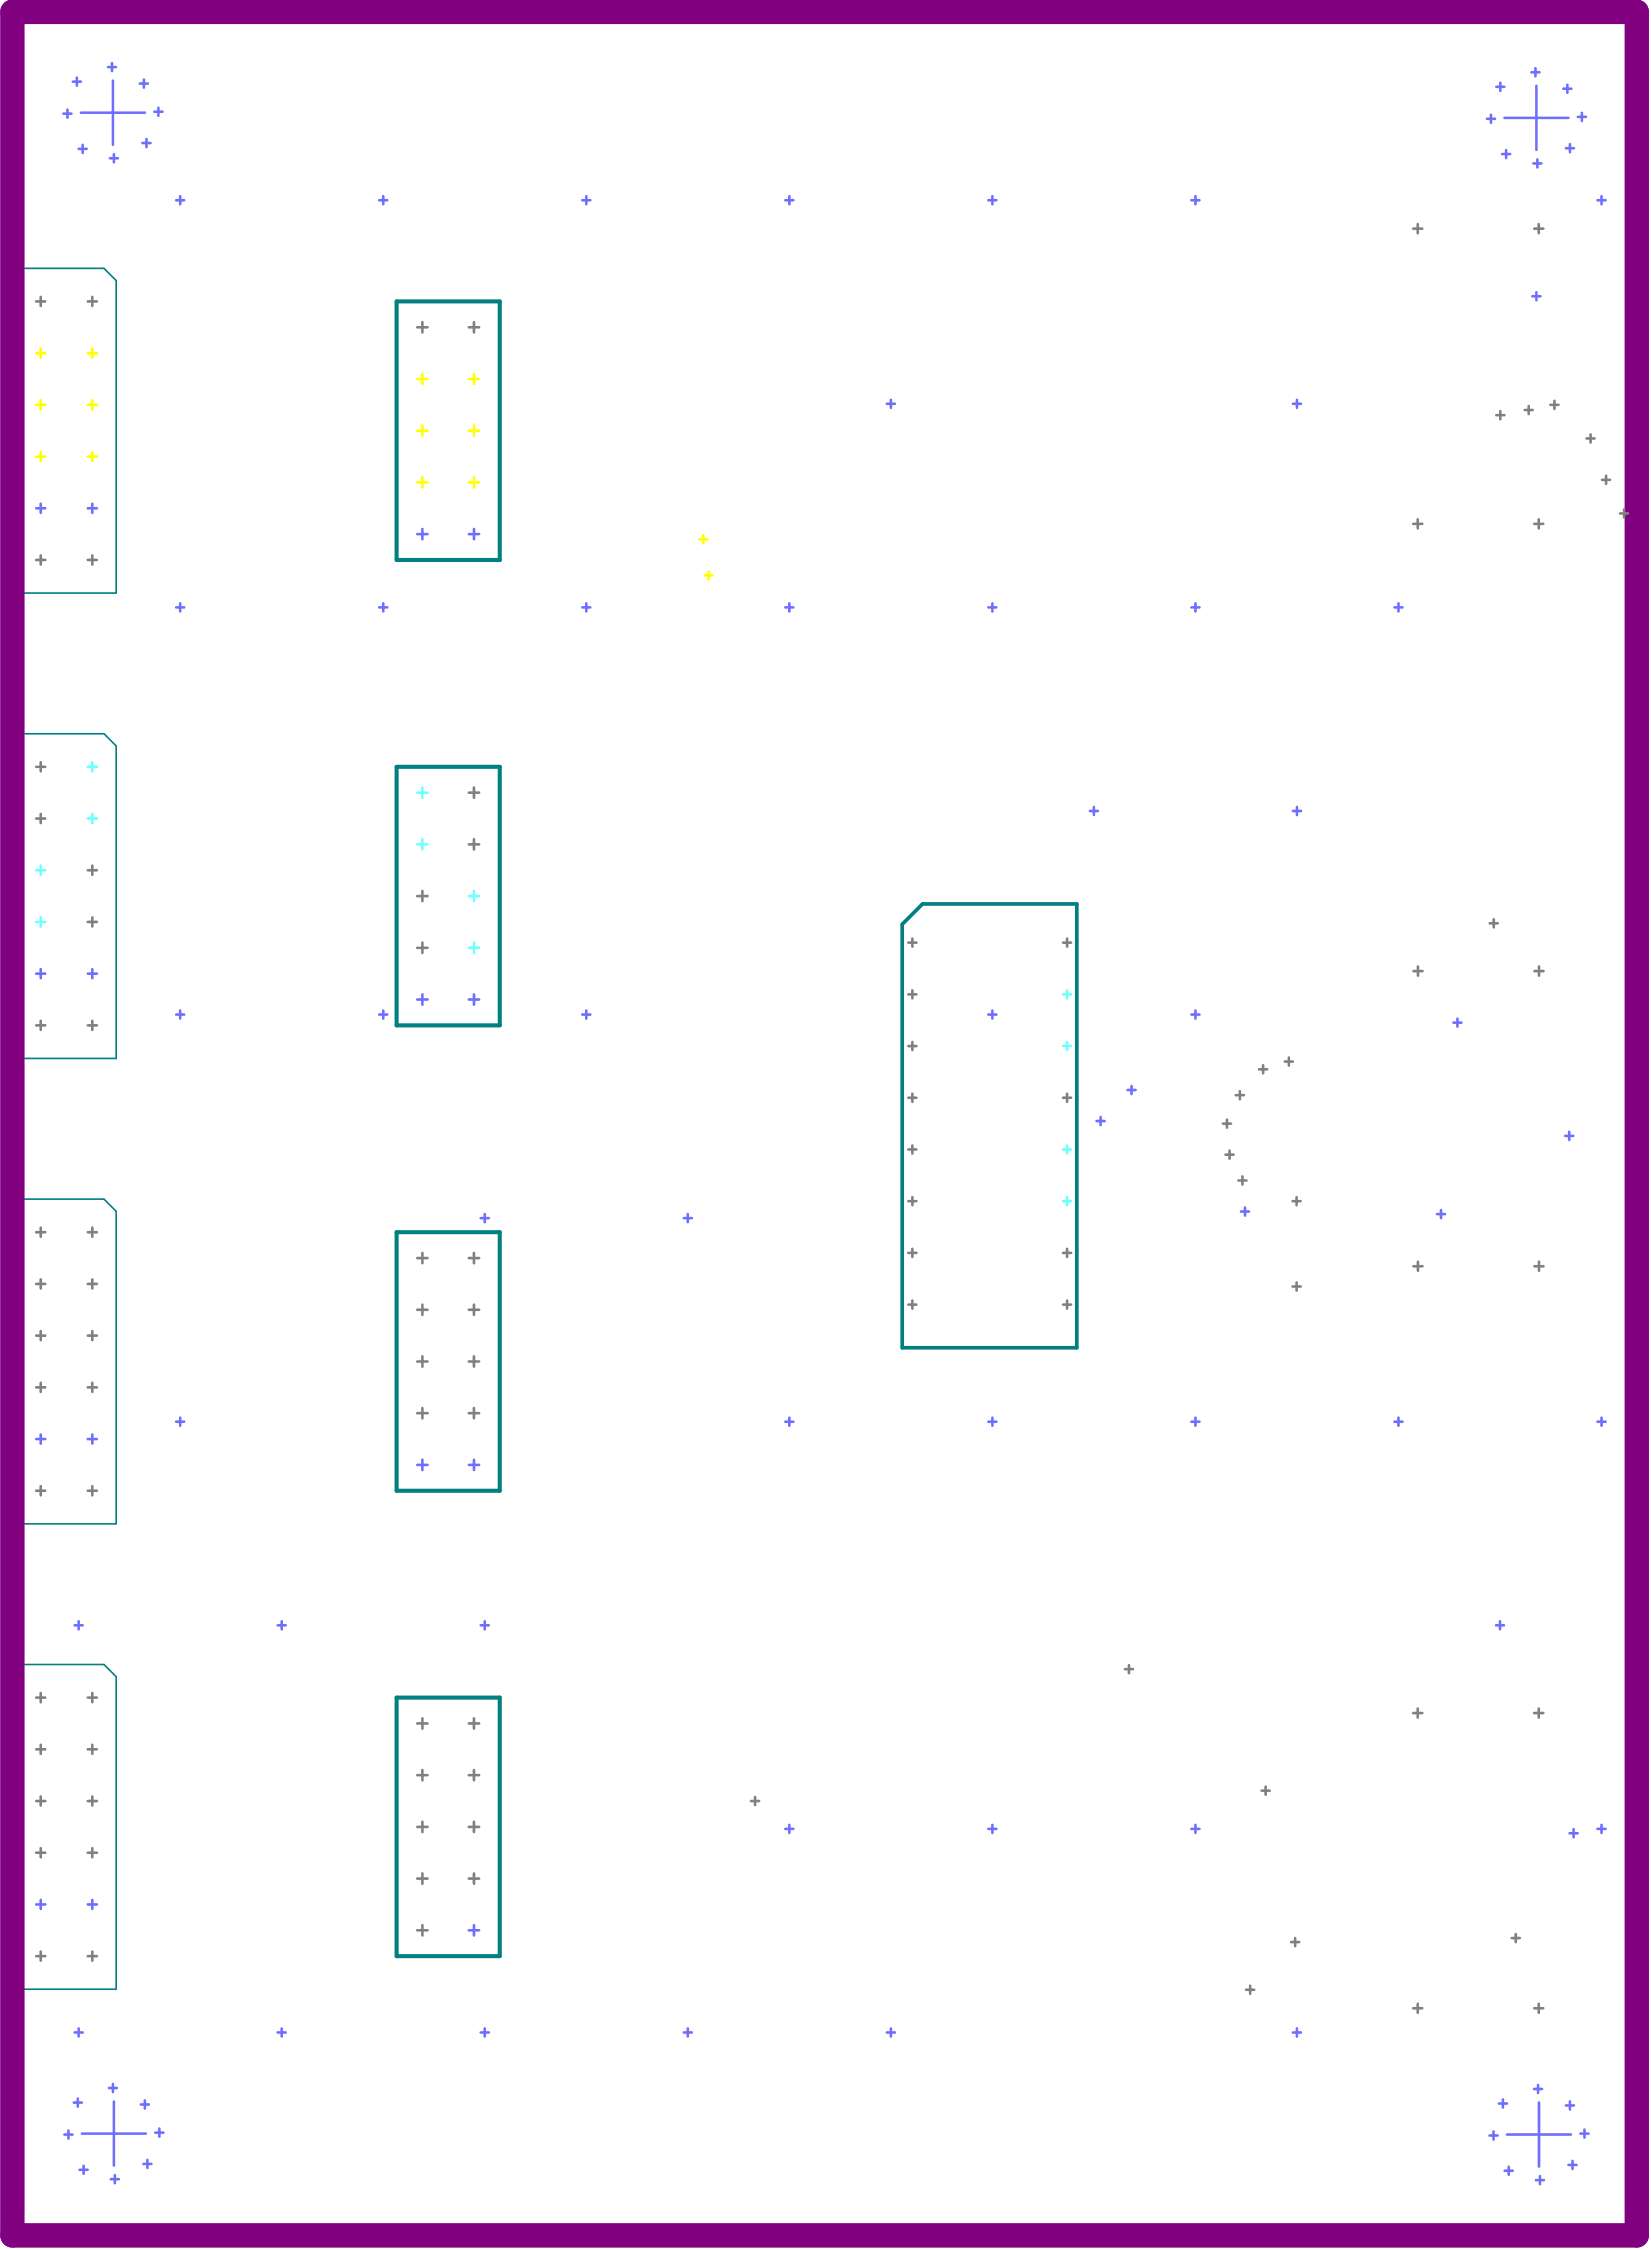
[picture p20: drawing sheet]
<svg xmlns="http://www.w3.org/2000/svg" width="135mm" height="184mm" viewBox="0 0 135 184" stroke-linecap="round" stroke-linejoin="round" font-family="sans-serif">
<path d="M1.4 22h.1M1.4 22h7.1l1 1v25.5h-8.1zM1.4 60.1h.1M1.4 60.1h7.1l1 1v25.5h-8.1zM1.4 98.1h.1M1.4 98.1h7.1l1 1v25.6h-8.1zM1.4 136.2h.1M1.4 136.2h7.1l1 1v25.6h-8.1z" fill="none" stroke="#008080" stroke-width=".13"/>
<path d="M32.5 24.7h8.4v21.1h-8.4zM32.5 62.8h8.4v21.1h-8.4zM32.5 100.8h8.4v21.2h-8.4zM32.5 138.9h8.4v21.2h-8.4z" fill="none" stroke="#008080" stroke-width=".33"/>
<path d="M75.5 74h12.6v36.3h-14.3v-34.6z" fill="none" stroke="#008080" stroke-width=".3"/>
<path d="M1 1h133v182h-133z" fill="none" stroke="#800080" stroke-width="2"/>
<g fill="none" stroke="#6e6eff" stroke-width=".21">
<path d="M5.2 9.3h.7M5.5 9v.6M6 6.7h.6M6.3 6.4v.6M6.4 12.2h.7M6.6 9.2h5.3M6.8 11.9v.6M8.8 5.5h.7M9 13h.7M9.2 5.2v.6M9.2 6.6v5.2M9.3 12.6v.7"/>
<path d="M11.4 6.8h.7M11.7 11.7h.6M11.8 6.5v.7M12 11.4v.6M12.6 9.1h.7M13 8.8v.7M14.4 16.4h.7M14.7 16.1v.6M31 16.4h.7M31.4 16.1v.6M47.6 16.4h.7M48 16.1v.6"/>
<path d="M64.3 16.4h.6M64.6 16.1v.6M80.9 16.4h.6M81.2 16.1v.6M97.5 16.4h.7M97.8 16.1v.6M121.7 9.7h.6M122 9.4v.7M122.4 7.1h.7M122.8 6.8v.6M122.9 12.6h.7M123.1 9.6h5.3"/>
<path d="M123.3 12.3v.6M125.3 5.9h.7M125.5 13.4h.6M125.7 5.6v.6M125.7 7v5.3M125.8 13v.7M127.9 7.3h.7M128.1 12.1h.7M128.3 6.9v.7M128.5 11.8v.7M129.1 9.6h.7M129.5 9.2v.7"/>
<path d="M130.7 16.4h.7M131.1 16.1v.6M72.6 33h.6M72.9 32.7v.7M105.8 33h.7M106.1 32.7v.7M125.4 24.2h.7M125.7 23.9v.7M3 41.6h.7M3.3 41.2v.8M7.2 41.6h.7M7.6 41.2v.8"/>
<path d="M14.4 49.7h.7M14.7 49.4v.6M31 49.7h.7M31.4 49.4v.6M34.1 43.7h.9M34.6 43.3v.8M38.4 43.7h.8M38.8 43.3v.8M47.6 49.7h.7M48 49.4v.6M64.3 49.7h.6M64.6 49.4v.6"/>
<path d="M80.9 49.7h.6M81.2 49.4v.6M97.5 49.7h.7M97.8 49.4v.6M114.1 49.7h.7M114.4 49.4v.6M3 79.7h.7M3.3 79.3v.8M7.2 79.7h.7M7.6 79.3v.8M89.2 66.4h.7M89.5 66v.7"/>
<path d="M105.8 66.4h.7M106.1 66v.7M14.4 83h.7M14.7 82.7v.7M31 83h.7M31.4 82.7v.7M34.1 81.8h.9M34.6 81.4v.8M38.4 81.8h.8M38.8 81.4v.8M39.3 99.7h.7M39.7 99.4v.6"/>
<path d="M47.6 83h.7M48 82.7v.7M56 99.7h.6M56.3 99.4v.6M80.9 83h.6M81.2 82.7v.7M89.7 91.8h.7M90.1 91.4v.7M92.3 89.2h.6M92.6 88.9v.6M97.5 83h.7M97.8 82.7v.7"/>
<path d="M101.6 99.2h.6M101.9 98.8v.7M117.6 99.4h.7M117.9 99v.7M118.9 83.7h.7M119.3 83.4v.6M128.1 93h.7M128.4 92.6v.7M3 117.8h.7M3.3 117.4v.8M7.2 117.8h.7M7.6 117.4v.8"/>
<path d="M14.4 116.4h.7M14.7 116v.7M34.1 119.9h.9M34.6 119.5v.8M38.4 119.9h.8M38.8 119.5v.8M64.3 116.4h.6M64.6 116v.7M80.9 116.4h.6M81.2 116v.7M97.5 116.4h.7M97.8 116v.7"/>
<path d="M114.1 116.4h.7M114.4 116v.7M130.7 116.4h.7M131.1 116v.7M6.1 133h.7M6.4 132.7v.7M22.7 133h.7M23.1 132.7v.7M39.3 133h.7M39.7 132.7v.7M122.4 133h.7M122.8 132.7v.7"/>
<path d="M3 155.9h.7M3.3 155.5v.7M7.2 155.9h.7M7.6 155.5v.7M38.4 158h.8M38.8 157.6v.8M64.3 149.7h.6M64.6 149.4v.6M80.9 149.7h.6M81.2 149.4v.6M97.5 149.7h.7M97.8 149.4v.6"/>
<path d="M128.4 150h.7M128.8 149.7v.7M130.7 149.7h.7M131.1 149.4v.6M5.3 174.7h.6M5.6 174.4v.6M6 172.1h.7M6.1 166.3h.7M6.4 171.8v.6M6.4 166v.7M6.5 177.6h.7M6.7 174.6h5.2"/>
<path d="M6.8 177.3v.6M8.9 170.9h.7M9.1 178.4h.6M9.2 170.6v.6M9.3 172v5.2M9.4 178v.7M11.5 172.2h.7M11.7 177.1h.7M11.9 171.9v.7M12.1 176.8v.6M12.7 174.5h.7M13 174.2v.7"/>
<path d="M22.7 166.3h.7M23.1 166v.7M39.3 166.3h.7M39.7 166v.7M56 166.3h.6M56.3 166v.7M72.6 166.3h.6M72.9 166v.7M105.8 166.3h.7M106.1 166v.7M121.9 174.8h.7M122.2 174.4v.7"/>
<path d="M122.7 172.2h.6M123 171.8v.7M123.1 177.7h.7M123.3 174.7h5.3M123.5 177.3v.7M125.5 171h.7M125.7 178.4h.7M125.9 170.6v.7M125.9 172.1v5.2M126 178.1v.7M128.1 172.3h.7M128.4 177.2h.6"/>
<path d="M128.5 172v.7M128.7 176.9v.6M129.3 174.6h.7M129.7 174.3v.7"/>
</g>
<g fill="none" stroke="#808080" stroke-width=".21">
<path d="M115.7 18.7h.7M116 18.3v.8M125.6 18.7h.7M125.9 18.3v.8M3 24.7h.7M3.3 24.3v.7M7.2 24.7h.7M7.6 24.3v.7M34.1 26.8h.9M34.6 26.4v.8M38.4 26.8h.8M38.8 26.4v.8"/>
<path d="M122.4 34h.7M122.8 33.6v.7M124.8 33.6h.6M125.1 33.2v.7M126.9 33.1h.6M127.2 32.8v.7M129.8 35.9h.7M130.2 35.6v.6M131.1 39.3h.7M131.4 38.9v.7M3 45.8h.7M3.3 45.5v.7"/>
<path d="M7.2 45.8h.7M7.6 45.5v.7M115.7 42.9h.7M116 42.5v.7M125.6 42.9h.7M125.9 42.5v.7M132.6 42h.6M132.9 41.7v.7M3 62.8h.7M3 67h.7M3.3 62.4v.7M3.3 66.6v.8"/>
<path d="M7.2 71.2h.7M7.2 75.5h.7M7.6 70.8v.8M7.6 75.1v.7M34.1 77.6h.9M34.1 73.3h.9M34.6 72.9v.9M34.6 77.1v.9M38.4 69.1h.8M38.4 64.9h.8M38.8 64.5v.8M38.8 68.7v.8"/>
<path d="M74.3 77.1h.7M74.7 76.8v.7M87 77.1h.7M87.3 76.8v.7M115.7 79.5h.7M116 79.1v.8M121.9 75.6h.7M122.2 75.2v.7M125.6 79.5h.7M125.9 79.1v.8M3 83.9h.7M3.3 83.5v.8"/>
<path d="M7.2 83.9h.7M7.6 83.5v.8M74.3 98.3h.7M74.3 89.8h.7M74.3 94.1h.7M74.3 81.4h.7M74.3 85.6h.7M74.7 81v.7M74.7 85.3v.6M74.7 89.5v.7M74.7 93.7v.7M74.7 98v.6"/>
<path d="M87 89.8h.7M87.3 89.5v.7M100.1 92h.6M100.3 94.5h.7M100.4 91.6v.7M100.6 94.2v.6M101.1 89.6h.7M101.3 96.6h.7M101.5 89.3v.7M101.7 96.3v.7M103 87.5h.7M103.4 87.2v.7"/>
<path d="M105.1 86.9h.7M105.5 86.6v.6M105.8 98.3h.6M106.1 98v.6M3 113.5h.7M3 109.3h.7M3 105.1h.7M3 100.8h.7M3.3 100.5v.7M3.3 104.7v.8M3.3 108.9v.8M3.3 113.2v.7"/>
<path d="M7.2 113.5h.7M7.2 109.3h.7M7.2 105.1h.7M7.2 100.8h.7M7.6 100.5v.7M7.6 104.7v.8M7.6 108.9v.8M7.6 113.2v.7M34.1 103h.9M34.1 111.4h.9M34.1 107.2h.9M34.1 115.7h.9"/>
<path d="M34.6 102.5v.9M34.6 106.8v.8M34.6 111v.9M34.6 115.2v.9M38.4 103h.8M38.4 111.4h.8M38.4 107.2h.8M38.4 115.7h.8M38.8 102.5v.9M38.8 106.8v.8M38.8 111v.9M38.8 115.2v.9"/>
<path d="M74.3 106.8h.7M74.3 102.5h.7M74.7 102.2v.7M74.7 106.4v.7M87 106.8h.7M87 102.5h.7M87.3 102.2v.7M87.3 106.4v.7M105.8 105.3h.6M106.1 105v.6M115.7 103.6h.7M116 103.3v.7"/>
<path d="M125.6 103.6h.7M125.9 103.3v.7M3 138.9h.7M3 122h.7M3.3 121.6v.8M3.3 138.6v.7M7.2 138.9h.7M7.2 122h.7M7.6 121.6v.8M7.6 138.6v.7M92.1 136.6h.6M92.4 136.3v.6"/>
<path d="M116 139.8v.8M125.9 139.8v.8M3 147.4h.7M3 151.6h.7M3 143.2h.7M3.3 142.8v.7M3.3 147v.8M3.3 151.3v.7M3.3 159.7v.8M7.2 147.4h.7M7.2 151.6h.7M7.2 143.2h.7"/>
<path d="M7.6 142.8v.7M7.6 147v.8M7.6 151.3v.7M7.6 159.7v.8M34.1 153.8h.9M34.1 149.5h.9M34.1 145.3h.9M34.1 141.1h.9M34.1 158h.9M34.6 140.6v.9M34.6 144.9v.8M34.6 149.1v.8"/>
<path d="M34.6 153.3v.9M34.6 157.6v.8M38.4 153.8h.8M38.4 149.5h.8M38.4 145.3h.8M38.4 141.1h.8M38.8 140.6v.9M38.8 144.9v.8M38.8 149.1v.8M38.8 153.3v.9M61.5 147.4h.6M61.8 147.1v.6"/>
<path d="M103.2 146.6h.7M103.6 146.2v.7M105.7 158.9h.6M106 158.6v.7M115.7 140.2h.7M123.7 158.6h.7M124 158.3v.7M125.6 140.2h.7M3 160.1h.7M7.2 160.1h.7M102 162.9h.6M102.3 162.5v.7"/>
<path d="M115.7 164.4h.7M116 164v.7M125.6 164.4h.7M125.9 164v.7"/>
</g>
<g fill="none" stroke="#ff0" stroke-width=".21">
<path d="M3 28.9h.7M3 37.4h.7M3 33.1h.7M3.3 28.5v.8M3.3 32.8v.7M3.3 37v.7M7.2 28.9h.7M7.2 37.4h.7M7.2 33.1h.7M7.6 28.5v.8M7.6 32.8v.7M7.6 37v.7"/>
<path d="M34.1 35.3h.9M34.1 39.5h.9M34.1 31h.9M34.6 30.6v.8M34.6 34.8v.9M34.6 39.1v.8M38.4 35.3h.8M38.4 39.5h.8M38.4 31h.8M38.8 30.6v.8M38.8 34.8v.9M38.8 39.1v.8"/>
<path d="M57.2 44.1h.7M57.6 43.8v.7M57.7 47.1h.6M58 46.8v.6"/>
</g>
<g fill="none" stroke="#6effff" stroke-width=".21">
<path d="M3 71.2h.7M3 75.5h.7M3.3 70.8v.8M3.3 75.1v.7M7.2 62.8h.7M7.2 67h.7M7.6 62.4v.7M7.6 66.6v.8M34.1 69.1h.9M34.1 64.9h.9M34.6 64.5v.8M34.6 68.7v.8"/>
<path d="M38.4 77.6h.8M38.4 73.3h.8M38.8 72.9v.9M38.8 77.1v.9M87 94.1h.7M87 98.3h.7M87 81.4h.7M87 85.6h.7M87.3 81v.7M87.3 85.3v.6M87.3 93.7v.7M87.3 98v.6"/>
</g>
</svg>
